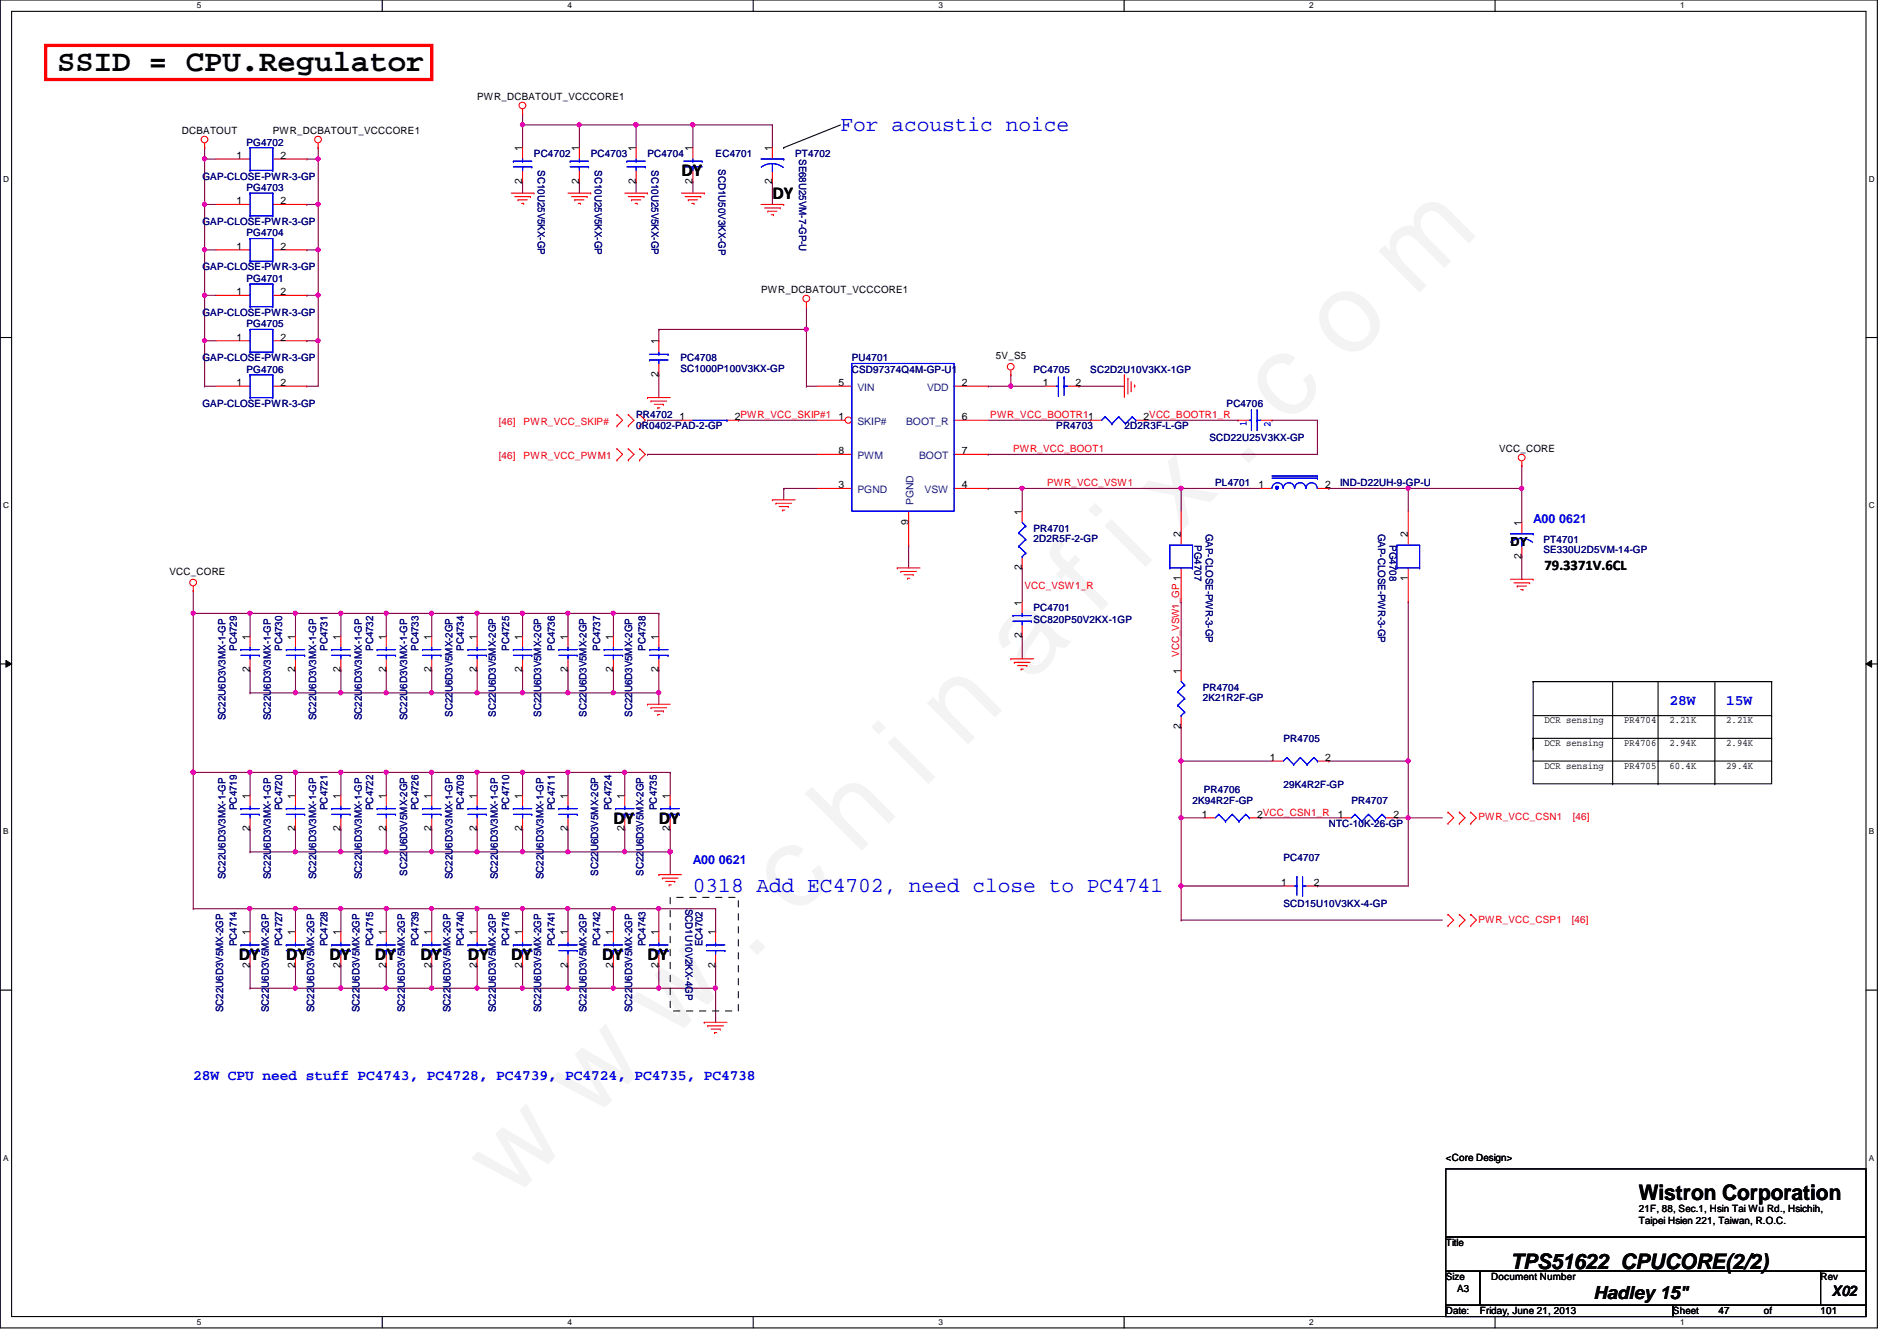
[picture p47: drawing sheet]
<svg xmlns="http://www.w3.org/2000/svg" width="297mm" height="210mm" viewBox="0 0 297 210" stroke-linecap="round" stroke-linejoin="round" font-family="sans-serif">
<defs><g id="words">
<text font-size="17.6" fill="#f0f" x="80.1" y="188" transform="rotate(-45 80.1 188)">w w w . c h i n a f i x . c o m</text>
<text font-size="4.8" x="8.9" y="11.1">SSID = CPU.Regulator</text>
<g font-size="3.3" fill="#00f">
<text x="131.6" y="20.4">For acoustic noice</text>
<text x="108.5" y="139.6">0318 Add EC4702, need close to PC4741</text>
</g>
<g font-size="3.3">
<text x="256.6" y="187.9">Wistron Corporation</text>
<text x="236.5" y="198.6">TPS51622_CPUCORE(2/2)</text>
</g>
<g font-size="2.8">
<text x="106.7" y="27.6">DY</text>
<text x="120.9" y="31.2">DY</text>
<text x="96.1" y="128.9">DY</text>
<text x="103.2" y="128.9">DY</text>
<text x="37.4" y="150.3">DY</text>
<text x="44.8" y="150.3">DY</text>
<text x="51.6" y="150.3">DY</text>
<text x="58.7" y="150.3">DY</text>
<text x="65.8" y="150.3">DY</text>
<text x="73.3" y="150.3">DY</text>
<text x="80" y="150.3">DY</text>
<text x="94.3" y="150.3">DY</text>
<text x="101.4" y="150.3">DY</text>
<text x="249.5" y="203.3">Hadley 15&quot;</text>
</g>
<g font-size="2.3">
<text x="241.8" y="89.3">79.3371V.6CL</text>
<text x="286.8" y="202.8">X02</text>
</g>
<g font-size="2.3" fill="#00f">
<text x="261.4" y="110.3">28W</text>
<text x="270.3" y="110.3">15W</text>
<text x="30.3" y="169">28W CPU need stuff PC4743, PC4728, PC4739, PC4724, PC4735, PC4738</text>
</g>
<g font-size="1.9" fill="#00f">
<text x="240.1" y="81.8">A00 0621</text>
<text x="108.5" y="135.2">A00 0621</text>
</g>
<text font-size="1.9" x="236.5" y="85.4">DY</text>
<g font-size="1.6">
<text x="74.7" y="15.7">PWR_DCBATOUT_VCCCORE1</text>
<text x="28.5" y="21">DCBATOUT</text>
<text x="42.7" y="21">PWR_DCBATOUT_VCCCORE1</text>
<text x="81.8" y="23.7" transform="rotate(-90 81.8 23.7)">1</text>
<text x="90.7" y="23.7" transform="rotate(-90 90.7 23.7)">1</text>
<text x="99.6" y="23.7" transform="rotate(-90 99.6 23.7)">1</text>
<text x="108.5" y="23.7" transform="rotate(-90 108.5 23.7)">1</text>
<text x="120.9" y="23.7" transform="rotate(-90 120.9 23.7)">1</text>
<text x="37" y="24.8">1</text>
<text x="43.9" y="24.8">2</text>
<text x="81.8" y="28.8" transform="rotate(-90 81.8 28.8)">2</text>
<text x="90.7" y="28.8" transform="rotate(-90 90.7 28.8)">2</text>
<text x="99.6" y="28.8" transform="rotate(-90 99.6 28.8)">2</text>
<text x="108.5" y="28.8" transform="rotate(-90 108.5 28.8)">2</text>
<text x="120.9" y="28.8" transform="rotate(-90 120.9 28.8)">2</text>
<text x="37" y="32">1</text>
<text x="43.9" y="32">2</text>
<text x="37" y="39.1">1</text>
<text x="43.9" y="39.1">2</text>
<text x="37" y="46.2">1</text>
<text x="43.9" y="46.2">2</text>
<text x="119.2" y="45.9">PWR_DCBATOUT_VCCCORE1</text>
<text x="37" y="53.3">1</text>
<text x="43.9" y="53.3">2</text>
<text x="103.1" y="53.9" transform="rotate(-90 103.1 53.9)">1</text>
<text x="103.1" y="59" transform="rotate(-90 103.1 59)">2</text>
<text x="156" y="56.2">5V_S5</text>
<text x="37" y="60.4">1</text>
<text x="43.9" y="60.4">2</text>
<text x="106.4" y="65.7">1</text>
<text x="115.1" y="65.7">2PWR_VCC_SKIP#1</text>
<text x="131.3" y="65.7">1</text>
<text x="131.3" y="60.4">5</text>
<text x="150.6" y="60.4">2</text>
<text x="150.6" y="65.7">6</text>
<text x="163.3" y="60.4">1</text>
<text x="168.4" y="60.4">2</text>
<text x="179.1" y="65.7">2VCC_BOOTR1_R</text>
<text x="131.3" y="71.1">8</text>
<text x="150.6" y="71.1">7</text>
<text x="234.7" y="70.8">VCC_CORE</text>
<text x="131.3" y="76.4">3</text>
<text x="150.6" y="76.4">4</text>
<text x="197.1" y="76.4">1</text>
<text x="207.5" y="76.4">2</text>
<text x="142.2" y="82.1" transform="rotate(-90 142.2 82.1)">9</text>
<text x="160" y="80.6" transform="rotate(-90 160 80.6)">1</text>
<text x="238.2" y="82.3" transform="rotate(-90 238.2 82.3)">1</text>
<text x="160" y="89.2" transform="rotate(-90 160 89.2)">2</text>
<text x="184.9" y="84.1" transform="rotate(-90 184.9 84.1)">2</text>
<text x="220.5" y="84.1" transform="rotate(-90 220.5 84.1)">2</text>
<text x="238.2" y="87.5" transform="rotate(-90 238.2 87.5)">2</text>
<text x="26.5" y="90">VCC_CORE</text>
<text x="160" y="94.8" transform="rotate(-90 160 94.8)">1</text>
<text x="220.5" y="91" transform="rotate(-90 220.5 91)">1</text>
<text x="39.1" y="100.1" transform="rotate(-90 39.1 100.1)">1</text>
<text x="46.2" y="100.1" transform="rotate(-90 46.2 100.1)">1</text>
<text x="53.3" y="100.1" transform="rotate(-90 53.3 100.1)">1</text>
<text x="60.4" y="100.1" transform="rotate(-90 60.4 100.1)">1</text>
<text x="67.6" y="100.1" transform="rotate(-90 67.6 100.1)">1</text>
<text x="74.7" y="100.1" transform="rotate(-90 74.7 100.1)">1</text>
<text x="81.8" y="100.1" transform="rotate(-90 81.8 100.1)">1</text>
<text x="88.9" y="100.1" transform="rotate(-90 88.9 100.1)">1</text>
<text x="96" y="100.1" transform="rotate(-90 96 100.1)">1</text>
<text x="103.1" y="100.1" transform="rotate(-90 103.1 100.1)">1</text>
<text x="160" y="99.9" transform="rotate(-90 160 99.9)">2</text>
<text x="39.1" y="105.2" transform="rotate(-90 39.1 105.2)">2</text>
<text x="46.2" y="105.2" transform="rotate(-90 46.2 105.2)">2</text>
<text x="53.3" y="105.2" transform="rotate(-90 53.3 105.2)">2</text>
<text x="60.4" y="105.2" transform="rotate(-90 60.4 105.2)">2</text>
<text x="67.6" y="105.2" transform="rotate(-90 67.6 105.2)">2</text>
<text x="74.7" y="105.2" transform="rotate(-90 74.7 105.2)">2</text>
<text x="81.8" y="105.2" transform="rotate(-90 81.8 105.2)">2</text>
<text x="88.9" y="105.2" transform="rotate(-90 88.9 105.2)">2</text>
<text x="96" y="105.2" transform="rotate(-90 96 105.2)">2</text>
<text x="103.1" y="105.2" transform="rotate(-90 103.1 105.2)">2</text>
<text x="184.9" y="105.5" transform="rotate(-90 184.9 105.5)">1</text>
<text x="241.8" y="113.2">DCR sensing</text>
<text x="254.3" y="113.2">PR4704</text>
<text x="261.4" y="113.2">2.21K</text>
<text x="270.3" y="113.2">2.21K</text>
<text x="184.9" y="114.1" transform="rotate(-90 184.9 114.1)">2</text>
<text x="198.8" y="119.1">1</text>
<text x="207.5" y="119.1">2</text>
<text x="241.8" y="116.8">DCR sensing</text>
<text x="254.3" y="116.8">PR4706</text>
<text x="261.4" y="116.8">2.94K</text>
<text x="270.3" y="116.8">2.94K</text>
<text x="39.1" y="125" transform="rotate(-90 39.1 125)">1</text>
<text x="46.2" y="125" transform="rotate(-90 46.2 125)">1</text>
<text x="53.3" y="125" transform="rotate(-90 53.3 125)">1</text>
<text x="60.4" y="125" transform="rotate(-90 60.4 125)">1</text>
<text x="67.6" y="125" transform="rotate(-90 67.6 125)">1</text>
<text x="74.7" y="125" transform="rotate(-90 74.7 125)">1</text>
<text x="81.8" y="125" transform="rotate(-90 81.8 125)">1</text>
<text x="88.9" y="125" transform="rotate(-90 88.9 125)">1</text>
<text x="97.8" y="125" transform="rotate(-90 97.8 125)">1</text>
<text x="104.9" y="125" transform="rotate(-90 104.9 125)">1</text>
<text x="241.8" y="120.4">DCR sensing</text>
<text x="254.3" y="120.4">PR4705</text>
<text x="261.4" y="120.4">60.4K</text>
<text x="270.3" y="120.4">29.4K</text>
<text x="39.1" y="130.1" transform="rotate(-90 39.1 130.1)">2</text>
<text x="46.2" y="130.1" transform="rotate(-90 46.2 130.1)">2</text>
<text x="53.3" y="130.1" transform="rotate(-90 53.3 130.1)">2</text>
<text x="60.4" y="130.1" transform="rotate(-90 60.4 130.1)">2</text>
<text x="67.6" y="130.1" transform="rotate(-90 67.6 130.1)">2</text>
<text x="74.7" y="130.1" transform="rotate(-90 74.7 130.1)">2</text>
<text x="81.8" y="130.1" transform="rotate(-90 81.8 130.1)">2</text>
<text x="88.9" y="130.1" transform="rotate(-90 88.9 130.1)">2</text>
<text x="97.8" y="130.1" transform="rotate(-90 97.8 130.1)">2</text>
<text x="104.9" y="130.1" transform="rotate(-90 104.9 130.1)">2</text>
<text x="188.2" y="128">1</text>
<text x="196.8" y="128">2VCC_CSN1_R</text>
<text x="209.5" y="128">1</text>
<text x="218.2" y="128">2</text>
<text x="200.6" y="138.6">1</text>
<text x="205.7" y="138.6">2</text>
<text x="39.1" y="146.3" transform="rotate(-90 39.1 146.3)">1</text>
<text x="46.2" y="146.3" transform="rotate(-90 46.2 146.3)">1</text>
<text x="53.3" y="146.3" transform="rotate(-90 53.3 146.3)">1</text>
<text x="60.4" y="146.3" transform="rotate(-90 60.4 146.3)">1</text>
<text x="67.6" y="146.3" transform="rotate(-90 67.6 146.3)">1</text>
<text x="74.7" y="146.3" transform="rotate(-90 74.7 146.3)">1</text>
<text x="81.8" y="146.3" transform="rotate(-90 81.8 146.3)">1</text>
<text x="88.9" y="146.3" transform="rotate(-90 88.9 146.3)">1</text>
<text x="96" y="146.3" transform="rotate(-90 96 146.3)">1</text>
<text x="103.1" y="146.3" transform="rotate(-90 103.1 146.3)">1</text>
<text x="112" y="146.3" transform="rotate(-90 112 146.3)">1</text>
<text x="39.1" y="151.5" transform="rotate(-90 39.1 151.5)">2</text>
<text x="46.2" y="151.5" transform="rotate(-90 46.2 151.5)">2</text>
<text x="53.3" y="151.5" transform="rotate(-90 53.3 151.5)">2</text>
<text x="60.4" y="151.5" transform="rotate(-90 60.4 151.5)">2</text>
<text x="67.6" y="151.5" transform="rotate(-90 67.6 151.5)">2</text>
<text x="74.7" y="151.5" transform="rotate(-90 74.7 151.5)">2</text>
<text x="81.8" y="151.5" transform="rotate(-90 81.8 151.5)">2</text>
<text x="88.9" y="151.5" transform="rotate(-90 88.9 151.5)">2</text>
<text x="96" y="151.5" transform="rotate(-90 96 151.5)">2</text>
<text x="103.1" y="151.5" transform="rotate(-90 103.1 151.5)">2</text>
<text x="112" y="151.5" transform="rotate(-90 112 151.5)">2</text>
<text x="226.4" y="181.7">&lt;Core Design&gt;</text>
<text x="256.6" y="189.7">21F, 88, Sec.1, Hsin Tai Wu Rd., Hsichih,</text>
<text x="256.6" y="191.6">Taipei Hsien 221, Taiwan, R.O.C.</text>
<text x="226.4" y="195.1">Title</text>
<text x="226.4" y="200.4">Size</text>
<text x="228.2" y="202.2">A3</text>
<text x="233.5" y="200.4">Document Number</text>
<text x="285.1" y="200.4">Rev</text>
<text x="226.4" y="205.7">Date:</text>
<text x="231.7" y="205.7">Friday, June 21, 2013</text>
<text x="262" y="205.7">Sheet</text>
<text x="269.1" y="205.7">47</text>
<text x="276.2" y="205.7">of</text>
<text x="285.1" y="205.7">101</text>
</g>
<g font-size="1.6" fill="#000080">
<text x="38.6" y="22.8">PG4702</text>
<text x="31.7" y="28.1">GAP-CLOSE-PWR-3-GP</text>
<text x="38.6" y="29.9">PG4703</text>
<text x="83.6" y="24.6">PC4702</text>
<text x="84.2" y="26.7" transform="rotate(90 84.2 26.7)">SC10U25V5KX-GP</text>
<text x="92.5" y="24.6">PC4703</text>
<text x="93.1" y="26.7" transform="rotate(90 93.1 26.7)">SC10U25V5KX-GP</text>
<text x="101.4" y="24.6">PC4704</text>
<text x="102" y="26.7" transform="rotate(90 102 26.7)">SC10U25V5KX-GP</text>
<text x="112.1" y="24.6">EC4701</text>
<text x="112.5" y="26.5" transform="rotate(90 112.5 26.5)">SCD1U50V3KX-GP</text>
<text x="124.5" y="24.6">PT4702</text>
<text x="125.1" y="24.9" transform="rotate(90 125.1 24.9)">SE68U25VM-7-GP-U</text>
<text x="31.7" y="35.2">GAP-CLOSE-PWR-3-GP</text>
<text x="38.6" y="37">PG4704</text>
<text x="31.7" y="42.3">GAP-CLOSE-PWR-3-GP</text>
<text x="38.6" y="44.1">PG4701</text>
<text x="31.7" y="49.4">GAP-CLOSE-PWR-3-GP</text>
<text x="38.6" y="51.2">PG4705</text>
<text x="31.7" y="56.6">GAP-CLOSE-PWR-3-GP</text>
<text x="38.6" y="58.3">PG4706</text>
<text x="106.5" y="56.6">PC4708</text>
<text x="106.5" y="58.2">SC1000P100V3KX-GP</text>
<text x="133.4" y="56.6">PU4701</text>
<text x="133.4" y="58.3">CSD97374Q4M-GP-U1</text>
<text x="161.8" y="58.3">PC4705</text>
<text x="170.7" y="58.3">SC2D2U10V3KX-1GP</text>
<text x="31.7" y="63.7">GAP-CLOSE-PWR-3-GP</text>
<text x="99.6" y="65.4">PR4702</text>
<text x="192.1" y="63.7">PC4706</text>
<text x="99.6" y="67.2">0R0402-PAD-2-GP</text>
<text x="165.4" y="67.2">PR4703</text>
<text x="176.1" y="67.2">2D2R3F-L-GP</text>
<text x="189.4" y="69">SCD22U25V3KX-GP</text>
<text x="190.3" y="76.1">PL4701</text>
<text x="209.8" y="76.1">IND-D22UH-9-GP-U</text>
<text x="161.8" y="83.2">PR4701</text>
<text x="188.8" y="83.6" transform="rotate(90 188.8 83.6)">GAP-CLOSE-PWR-3-GP</text>
<text x="215.8" y="83.6" transform="rotate(90 215.8 83.6)">GAP-CLOSE-PWR-3-GP</text>
<text x="161.8" y="84.8">2D2R5F-2-GP</text>
<text x="187" y="85.3" transform="rotate(90 187 85.3)">PG4707</text>
<text x="217.6" y="85.3" transform="rotate(90 217.6 85.3)">PG4708</text>
<text x="241.7" y="85">PT4701</text>
<text x="241.7" y="86.6">SE330U2D5VM-14-GP</text>
<text x="161.8" y="95.7">PC4701</text>
<text x="37.1" y="101.9" transform="rotate(-90 37.1 101.9)">PC4729</text>
<text x="44.2" y="101.9" transform="rotate(-90 44.2 101.9)">PC4730</text>
<text x="51.3" y="101.9" transform="rotate(-90 51.3 101.9)">PC4731</text>
<text x="58.4" y="101.9" transform="rotate(-90 58.4 101.9)">PC4732</text>
<text x="65.5" y="101.9" transform="rotate(-90 65.5 101.9)">PC4733</text>
<text x="72.6" y="101.9" transform="rotate(-90 72.6 101.9)">PC4734</text>
<text x="79.8" y="101.9" transform="rotate(-90 79.8 101.9)">PC4725</text>
<text x="86.9" y="101.9" transform="rotate(-90 86.9 101.9)">PC4736</text>
<text x="94" y="101.9" transform="rotate(-90 94 101.9)">PC4737</text>
<text x="101.1" y="101.9" transform="rotate(-90 101.1 101.9)">PC4738</text>
<text x="161.8" y="97.5">SC820P50V2KX-1GP</text>
<text x="35.3" y="112.7" transform="rotate(-90 35.3 112.7)">SC22U6D3V3MX-1-GP</text>
<text x="42.4" y="112.7" transform="rotate(-90 42.4 112.7)">SC22U6D3V3MX-1-GP</text>
<text x="49.5" y="112.7" transform="rotate(-90 49.5 112.7)">SC22U6D3V3MX-1-GP</text>
<text x="56.6" y="112.7" transform="rotate(-90 56.6 112.7)">SC22U6D3V3MX-1-GP</text>
<text x="63.8" y="112.7" transform="rotate(-90 63.8 112.7)">SC22U6D3V3MX-1-GP</text>
<text x="70.9" y="112.2" transform="rotate(-90 70.9 112.2)">SC22U6D3V5MX-2GP</text>
<text x="77.6" y="112.2" transform="rotate(-90 77.6 112.2)">SC22U6D3V5MX-2GP</text>
<text x="84.7" y="112.2" transform="rotate(-90 84.7 112.2)">SC22U6D3V5MX-2GP</text>
<text x="91.9" y="112.2" transform="rotate(-90 91.9 112.2)">SC22U6D3V5MX-2GP</text>
<text x="99" y="112.2" transform="rotate(-90 99 112.2)">SC22U6D3V5MX-2GP</text>
<text x="188.3" y="108.1">PR4704</text>
<text x="188.3" y="109.7">2K21R2F-GP</text>
<text x="201" y="116.1">PR4705</text>
<text x="186.7" y="125.9">2K94R2F-GP</text>
<text x="188.5" y="124.1">PR4706</text>
<text x="201" y="123.4">29K4R2F-GP</text>
<text x="211.6" y="125.9">PR4707</text>
<text x="37.1" y="126.8" transform="rotate(-90 37.1 126.8)">PC4719</text>
<text x="44.2" y="126.8" transform="rotate(-90 44.2 126.8)">PC4720</text>
<text x="51.3" y="126.8" transform="rotate(-90 51.3 126.8)">PC4721</text>
<text x="58.4" y="126.8" transform="rotate(-90 58.4 126.8)">PC4722</text>
<text x="65.5" y="126.8" transform="rotate(-90 65.5 126.8)">PC4726</text>
<text x="72.6" y="126.8" transform="rotate(-90 72.6 126.8)">PC4709</text>
<text x="79.8" y="126.8" transform="rotate(-90 79.8 126.8)">PC4710</text>
<text x="86.9" y="126.8" transform="rotate(-90 86.9 126.8)">PC4711</text>
<text x="95.8" y="126.8" transform="rotate(-90 95.8 126.8)">PC4724</text>
<text x="102.9" y="126.8" transform="rotate(-90 102.9 126.8)">PC4735</text>
<text x="208.1" y="129.5">NTC-10K-26-GP</text>
<text x="35.3" y="137.6" transform="rotate(-90 35.3 137.6)">SC22U6D3V3MX-1-GP</text>
<text x="42.4" y="137.6" transform="rotate(-90 42.4 137.6)">SC22U6D3V3MX-1-GP</text>
<text x="49.5" y="137.6" transform="rotate(-90 49.5 137.6)">SC22U6D3V3MX-1-GP</text>
<text x="56.6" y="137.6" transform="rotate(-90 56.6 137.6)">SC22U6D3V3MX-1-GP</text>
<text x="63.8" y="137.1" transform="rotate(-90 63.8 137.1)">SC22U6D3V5MX-2GP</text>
<text x="70.9" y="137.6" transform="rotate(-90 70.9 137.6)">SC22U6D3V3MX-1-GP</text>
<text x="78" y="137.6" transform="rotate(-90 78 137.6)">SC22U6D3V3MX-1-GP</text>
<text x="85.1" y="137.6" transform="rotate(-90 85.1 137.6)">SC22U6D3V3MX-1-GP</text>
<text x="93.6" y="137.1" transform="rotate(-90 93.6 137.1)">SC22U6D3V5MX-2GP</text>
<text x="100.8" y="137.1" transform="rotate(-90 100.8 137.1)">SC22U6D3V5MX-2GP</text>
<text x="201" y="134.8">PC4707</text>
<text x="107.4" y="142.2" transform="rotate(90 107.4 142.2)">SCD1U10V2KX-4GP</text>
<text x="201" y="141.9">SCD15U10V3KX-4-GP</text>
<text x="37.1" y="148.1" transform="rotate(-90 37.1 148.1)">PC4714</text>
<text x="44.2" y="148.1" transform="rotate(-90 44.2 148.1)">PC4727</text>
<text x="51.3" y="148.1" transform="rotate(-90 51.3 148.1)">PC4728</text>
<text x="58.4" y="148.1" transform="rotate(-90 58.4 148.1)">PC4715</text>
<text x="65.5" y="148.1" transform="rotate(-90 65.5 148.1)">PC4739</text>
<text x="72.6" y="148.1" transform="rotate(-90 72.6 148.1)">PC4740</text>
<text x="79.8" y="148.1" transform="rotate(-90 79.8 148.1)">PC4716</text>
<text x="86.9" y="148.1" transform="rotate(-90 86.9 148.1)">PC4741</text>
<text x="94" y="148.1" transform="rotate(-90 94 148.1)">PC4742</text>
<text x="101.1" y="148.1" transform="rotate(-90 101.1 148.1)">PC4743</text>
<text x="110" y="148.1" transform="rotate(-90 110 148.1)">EC4702</text>
<text x="35" y="158.4" transform="rotate(-90 35 158.4)">SC22U6D3V5MX-2GP</text>
<text x="42.1" y="158.4" transform="rotate(-90 42.1 158.4)">SC22U6D3V5MX-2GP</text>
<text x="49.2" y="158.4" transform="rotate(-90 49.2 158.4)">SC22U6D3V5MX-2GP</text>
<text x="56.3" y="158.4" transform="rotate(-90 56.3 158.4)">SC22U6D3V5MX-2GP</text>
<text x="63.4" y="158.4" transform="rotate(-90 63.4 158.4)">SC22U6D3V5MX-2GP</text>
<text x="70.5" y="158.4" transform="rotate(-90 70.5 158.4)">SC22U6D3V5MX-2GP</text>
<text x="77.6" y="158.4" transform="rotate(-90 77.6 158.4)">SC22U6D3V5MX-2GP</text>
<text x="84.7" y="158.4" transform="rotate(-90 84.7 158.4)">SC22U6D3V5MX-2GP</text>
<text x="91.9" y="158.4" transform="rotate(-90 91.9 158.4)">SC22U6D3V5MX-2GP</text>
<text x="99" y="158.4" transform="rotate(-90 99 158.4)">SC22U6D3V5MX-2GP</text>
</g>
<g font-size="1.6" fill="#004080">
<text x="134.3" y="61.2">VIN</text>
<text x="145.2" y="61.2">VDD</text>
<text x="134.3" y="66.5">SKIP#</text>
<text x="134.3" y="71.8">PWM</text>
<text x="141.9" y="66.5">BOOT_R</text>
<text x="143.9" y="71.8">BOOT</text>
<text x="134.3" y="77.2">PGND</text>
<text x="144.8" y="77.2">VSW</text>
<text x="143" y="79.1" transform="rotate(-90 143 79.1)">PGND</text>
</g>
<g font-size="1.6" fill="#f00">
<text x="155.1" y="65.4">PWR_VCC_BOOTR11</text>
<text x="78.1" y="71.8">[46]</text>
<text x="78.1" y="66.5">[46]</text>
<text x="82" y="71.8">PWR_VCC_PWM1</text>
<text x="82" y="66.5">PWR_VCC_SKIP#</text>
<text x="158.6" y="70.8">PWR_VCC_BOOT1</text>
<text x="164" y="76.1">PWR_VCC_VSW1</text>
<text x="160.4" y="92.1">VCC_VSW1_R</text>
<text x="184.6" y="102.8" transform="rotate(-90 184.6 102.8)">VCC_VSW1_GP 1</text>
<text x="231.5" y="128.4">PWR_VCC_CSN1</text>
<text x="246.3" y="128.4">[46]</text>
<text x="231.5" y="144.4">PWR_VCC_CSP1</text>
<text x="246.1" y="144.4">[46]</text>
</g>
<g font-size="1.6" fill="#00f">
<text x="195.2" y="66.7" transform="rotate(-90 195.2 66.7)">1</text>
<text x="198.9" y="66.8" transform="rotate(-90 198.9 66.8)">2</text>
</g>
<g font-size="1.3">
<text x="30.8" y="1.3">5</text>
<text x="88.9" y="1.3">4</text>
<text x="146.9" y="1.3">3</text>
<text x="205" y="1.3">2</text>
<text x="263.1" y="1.3">1</text>
<text x=".5" y="28.4">D</text>
<text x="292.6" y="28.4">D</text>
<text x=".5" y="79.5">C</text>
<text x="292.6" y="79.5">C</text>
<text x=".5" y="130.6">B</text>
<text x="292.6" y="130.6">B</text>
<text x=".5" y="181.7">A</text>
<text x="292.6" y="181.7">A</text>
<text x="30.8" y="207.4">5</text>
<text x="88.9" y="207.4">4</text>
<text x="146.9" y="207.4">3</text>
<text x="205" y="207.4">2</text>
<text x="263.1" y="207.4">1</text>
</g>
</g></defs>
<path d="M0 0h294v207.9h-294zM1.8 1.8h290.4v204.3h-290.4z" fill="none" stroke="#000" stroke-width=".17"/>
<g fill="#fff">
<path d="M30.8 .2h.7v1.4h-.7z"/>
<path d="M30.8 206.2h.7v1.4h-.7z"/>
</g>
<path d="M59.9 0v1.8M59.9 206.1v1.8" fill="none" stroke="#000" stroke-width=".17"/>
<g fill="#fff">
<path d="M88.9 .2h.6v1.4h-.6z"/>
<path d="M88.9 206.2h.6v1.4h-.6z"/>
</g>
<path d="M117.9 0v1.8M117.9 206.1v1.8" fill="none" stroke="#000" stroke-width=".17"/>
<g fill="#fff">
<path d="M146.9 .2h.7v1.4h-.7z"/>
<path d="M146.9 206.2h.7v1.4h-.7z"/>
</g>
<path d="M176 0v1.8M176 206.1v1.8" fill="none" stroke="#000" stroke-width=".17"/>
<g fill="#fff">
<path d="M205 .2h.7v1.4h-.7z"/>
<path d="M205 206.2h.7v1.4h-.7z"/>
</g>
<path d="M234.1 0v1.8M234.1 206.1v1.8" fill="none" stroke="#000" stroke-width=".17"/>
<g fill="#fff">
<path d="M263.1 .2h.7v1.4h-.7z"/>
<path d="M263.1 206.2h.7v1.4h-.7z"/>
<path d="M.5 27.3h.9v1.4h-.9z"/>
<path d="M292.6 27.3h.9v1.4h-.9z"/>
<path d="M.5 78.4h.9v1.4h-.9z"/>
<path d="M292.6 78.4h.9v1.4h-.9z"/>
</g>
<path d="M0 52.8h1.8M292.2 52.8h1.8" fill="none" stroke="#000" stroke-width=".17"/>
<g fill="#fff">
<path d="M.5 129.5h.8v1.4h-.8z"/>
<path d="M292.6 129.5h.9v1.4h-.9z"/>
</g>
<path d="M0 103.9h1.8M292.2 103.9h1.8" fill="none" stroke="#000" stroke-width=".17"/>
<path d="M.9 103.4l.9 .5-.9 .5zM292.2 103.9l.9-.5v1z" fill="#000"/>
<path d="M.9 103.4l.9 .5-.9 .5zM292.2 103.9l.9-.5v1z" fill="none" stroke="#000" stroke-width=".16"/>
<g fill="#fff">
<path d="M.5 180.5h.8v1.4h-.8z"/>
<path d="M292.6 180.5h.9v1.4h-.9z"/>
</g>
<path d="M0 155h1.8M292.2 155h1.8" fill="none" stroke="#000" stroke-width=".17"/>
<path d="M48 53.3h.1M48 53.3h1.8M220.5 76.5h17.8" fill="none" stroke="#800040" stroke-width=".17"/>
<circle cx="238.3" cy="76.4" r=".32" fill="#f0f"/>
<circle cx="238.3" cy="76.4" r=".32" fill="none" stroke="#f0f" stroke-width=".17"/>
<path d="M90.7 19.6h.1M90.7 19.6v3.5M99.6 19.6h.1M99.6 19.6v3.5" fill="none" stroke="#800040" stroke-width=".17"/>
<circle cx="99.6" cy="19.5" r=".32" fill="#f0f"/>
<circle cx="99.6" cy="19.5" r=".32" fill="none" stroke="#f0f" stroke-width=".17"/>
<path d="M81.8 19.6h.1M81.8 19.6h8.9" fill="none" stroke="#800040" stroke-width=".17"/>
<circle cx="90.7" cy="19.5" r=".32" fill="#f0f"/>
<circle cx="90.7" cy="19.5" r=".32" fill="none" stroke="#f0f" stroke-width=".17"/>
<circle cx="81.8" cy="19.5" r=".32" fill="#f0f"/>
<circle cx="81.8" cy="19.5" r=".32" fill="none" stroke="#f0f" stroke-width=".17"/>
<path d="M81.8 19.6h.1M81.8 17.8h.1M81.8 17.8v5.3M90.7 19.6h.1M90.7 19.6h8.9M108.5 19.6h.1M108.5 19.6v3.5M154.7 71.1h51.6M185 144h40.8" fill="none" stroke="#800040" stroke-width=".17"/>
<circle cx="99.6" cy="19.5" r=".32" fill="#f0f"/>
<circle cx="99.6" cy="19.5" r=".32" fill="none" stroke="#f0f" stroke-width=".17"/>
<path d="M99.6 19.6h.1M99.6 19.6h8.9M49.8 23.1h.1M49.8 23.1v1.8M49.8 53.3h.1M49.8 53.3v7.2" fill="none" stroke="#800040" stroke-width=".17"/>
<circle cx="49.8" cy="53.3" r=".32" fill="#f0f"/>
<circle cx="49.8" cy="53.3" r=".32" fill="none" stroke="#f0f" stroke-width=".17"/>
<g fill="none" stroke="#800040" stroke-width=".17">
<path d="M32 32h.1M32 39.1h.1M32 24.9h.1M32 32h1.8M32 24.9v7.1M32 39.1h1.8M32 53.3h.1M32 46.2h.1M32 46.2h1.8M32 53.3v7.2M48 46.2h.1M48 46.2h1.8"/>
<path d="M48 60.5h.1M48 60.5h1.8"/>
</g>
<circle cx="32" cy="24.9" r=".32" fill="#f0f"/>
<circle cx="32" cy="24.9" r=".32" fill="none" stroke="#f0f" stroke-width=".17"/>
<path d="M32 53.3h.1M32 53.3h1.8" fill="none" stroke="#800040" stroke-width=".17"/>
<circle cx="32" cy="53.3" r=".32" fill="#f0f"/>
<circle cx="32" cy="53.3" r=".32" fill="none" stroke="#f0f" stroke-width=".17"/>
<path d="M49.8 24.9h.1M49.8 24.9v7.1M32 60.5h.1M32 60.5h1.8" fill="none" stroke="#800040" stroke-width=".17"/>
<circle cx="49.8" cy="24.9" r=".32" fill="#f0f"/>
<circle cx="49.8" cy="24.9" r=".32" fill="none" stroke="#f0f" stroke-width=".17"/>
<path d="M32 23.1h.1M32 24.9h.1M32 24.9h1.8M32 23.1v1.8M48 24.9h.1M48 24.9h1.8M49.8 32h.1M49.8 32v7.1" fill="none" stroke="#800040" stroke-width=".17"/>
<circle cx="49.8" cy="32" r=".32" fill="#f0f"/>
<circle cx="49.8" cy="32" r=".32" fill="none" stroke="#f0f" stroke-width=".17"/>
<path d="M32 32h.1M32 32v7.1" fill="none" stroke="#800040" stroke-width=".17"/>
<circle cx="32" cy="32" r=".32" fill="#f0f"/>
<circle cx="32" cy="32" r=".32" fill="none" stroke="#f0f" stroke-width=".17"/>
<path d="M32 39.1h.1M32 39.1v7.1" fill="none" stroke="#800040" stroke-width=".17"/>
<circle cx="32" cy="39.1" r=".32" fill="#f0f"/>
<circle cx="32" cy="39.1" r=".32" fill="none" stroke="#f0f" stroke-width=".17"/>
<path d="M49.8 39.1h.1M49.8 39.1v7.1" fill="none" stroke="#800040" stroke-width=".17"/>
<circle cx="49.8" cy="39.1" r=".32" fill="#f0f"/>
<circle cx="49.8" cy="39.1" r=".32" fill="none" stroke="#f0f" stroke-width=".17"/>
<path d="M32 46.2h.1M32 46.2v7.1" fill="none" stroke="#800040" stroke-width=".17"/>
<circle cx="32" cy="46.2" r=".32" fill="#f0f"/>
<circle cx="32" cy="46.2" r=".32" fill="none" stroke="#f0f" stroke-width=".17"/>
<path d="M48 32h.1M48 32h1.8M49.8 46.2h.1M49.8 46.2v7.1" fill="none" stroke="#800040" stroke-width=".17"/>
<circle cx="49.8" cy="46.2" r=".32" fill="#f0f"/>
<circle cx="49.8" cy="46.2" r=".32" fill="none" stroke="#f0f" stroke-width=".17"/>
<path d="M48 39.1h.1M48 39.1h1.8M238.3 72.9h.1M238.3 76.5h.1M238.3 72.9v8.9M238.3 87.1h.1M238.3 87.1v3.6M46.3 129.8h.1M46.3 129.8v3.5" fill="none" stroke="#800040" stroke-width=".17"/>
<circle cx="46.2" cy="133.3" r=".32" fill="#f0f"/>
<circle cx="46.2" cy="133.3" r=".32" fill="none" stroke="#f0f" stroke-width=".17"/>
<path d="M46.3 96h.1M46.3 96v3.6M39.2 129.8h.1M39.2 129.8v3.5M53.4 129.8h.1M53.4 129.8v3.5M60.5 129.8h.1M60.5 129.8v3.5M39.2 142.2h.1M39.2 142.2h7.1" fill="none" stroke="#800040" stroke-width=".17"/>
<circle cx="39.1" cy="142.2" r=".32" fill="#f0f"/>
<circle cx="39.1" cy="142.2" r=".32" fill="none" stroke="#f0f" stroke-width=".17"/>
<path d="M30.3 120.9h.1M30.3 120.9v21.3M30.3 142.2h.1M30.3 142.2h8.9M60.5 142.2h.1M60.5 142.2h7.1" fill="none" stroke="#800040" stroke-width=".17"/>
<circle cx="60.5" cy="142.2" r=".32" fill="#f0f"/>
<circle cx="60.5" cy="142.2" r=".32" fill="none" stroke="#f0f" stroke-width=".17"/>
<path d="M53.4 142.2h.1M53.4 142.2h7.1" fill="none" stroke="#800040" stroke-width=".17"/>
<circle cx="53.4" cy="142.2" r=".32" fill="#f0f"/>
<circle cx="53.4" cy="142.2" r=".32" fill="none" stroke="#f0f" stroke-width=".17"/>
<path d="M46.3 142.2h.1M46.3 142.2h7.1" fill="none" stroke="#800040" stroke-width=".17"/>
<circle cx="46.2" cy="142.2" r=".32" fill="#f0f"/>
<circle cx="46.2" cy="142.2" r=".32" fill="none" stroke="#f0f" stroke-width=".17"/>
<circle cx="67.6" cy="142.2" r=".32" fill="#f0f"/>
<circle cx="67.6" cy="142.2" r=".32" fill="none" stroke="#f0f" stroke-width=".17"/>
<g fill="none" stroke="#800040" stroke-width=".17">
<path d="M30.3 92.5h.1M30.3 92.5v3.5M39.2 96h.1M39.2 96v3.6M60.5 96h.1M60.5 96h7.1M39.2 142.2h.1M39.2 142.2v3.6M46.3 142.2h.1M46.3 142.2v3.6M53.4 142.2h.1M53.4 142.2v3.6"/>
<path d="M60.5 142.2h.1M60.5 142.2v3.6"/>
</g>
<circle cx="60.5" cy="96" r=".32" fill="#f0f"/>
<circle cx="60.5" cy="96" r=".32" fill="none" stroke="#f0f" stroke-width=".17"/>
<path d="M39.2 96h.1M39.2 96h14.2M46.3 96h.1" fill="none" stroke="#800040" stroke-width=".17"/>
<circle cx="46.2" cy="96" r=".32" fill="#f0f"/>
<circle cx="46.2" cy="96" r=".32" fill="none" stroke="#f0f" stroke-width=".17"/>
<path d="M53.4 96h.1M53.4 96h7.1" fill="none" stroke="#800040" stroke-width=".17"/>
<circle cx="53.4" cy="96" r=".32" fill="#f0f"/>
<circle cx="53.4" cy="96" r=".32" fill="none" stroke="#f0f" stroke-width=".17"/>
<path d="M39.2 151.1h.1M39.2 154.7h.1M39.2 151.1v3.6M39.2 154.7h7.1M60.5 151.1h.1M60.5 151.1v3.6" fill="none" stroke="#800040" stroke-width=".17"/>
<circle cx="67.6" cy="96" r=".32" fill="#f0f"/>
<circle cx="67.6" cy="96" r=".32" fill="none" stroke="#f0f" stroke-width=".17"/>
<path d="M30.3 96h.1M30.3 96h8.9" fill="none" stroke="#800040" stroke-width=".17"/>
<circle cx="39.1" cy="96" r=".32" fill="#f0f"/>
<circle cx="39.1" cy="96" r=".32" fill="none" stroke="#f0f" stroke-width=".17"/>
<g fill="none" stroke="#800040" stroke-width=".17">
<path d="M39.2 104.9h.1M39.2 104.9v3.6M46.3 104.9h.1M46.3 104.9v3.6M53.4 104.9h.1M53.4 104.9v3.6M60.5 104.9h.1M60.5 104.9v3.6M46.3 151.1h.1M46.3 151.1v3.6M53.4 151.1h.1M53.4 154.7h.1"/>
<path d="M53.4 151.1v3.6M53.4 154.7h7.1"/>
</g>
<circle cx="53.4" cy="154.7" r=".32" fill="#f0f"/>
<circle cx="53.4" cy="154.7" r=".32" fill="none" stroke="#f0f" stroke-width=".17"/>
<path d="M60.5 154.7h.1M60.5 154.7h7.1" fill="none" stroke="#800040" stroke-width=".17"/>
<circle cx="60.5" cy="154.7" r=".32" fill="#f0f"/>
<circle cx="60.5" cy="154.7" r=".32" fill="none" stroke="#f0f" stroke-width=".17"/>
<circle cx="67.6" cy="154.7" r=".32" fill="#f0f"/>
<circle cx="67.6" cy="154.7" r=".32" fill="none" stroke="#f0f" stroke-width=".17"/>
<path d="M53.4 120.9h.1M53.4 120.9h7.1" fill="none" stroke="#800040" stroke-width=".17"/>
<circle cx="53.4" cy="120.9" r=".32" fill="#f0f"/>
<circle cx="53.4" cy="120.9" r=".32" fill="none" stroke="#f0f" stroke-width=".17"/>
<path d="M46.3 120.9h.1M46.3 120.9h7.1" fill="none" stroke="#800040" stroke-width=".17"/>
<circle cx="46.2" cy="120.9" r=".32" fill="#f0f"/>
<circle cx="46.2" cy="120.9" r=".32" fill="none" stroke="#f0f" stroke-width=".17"/>
<path d="M30.3 96h.1M30.3 96v24.9" fill="none" stroke="#800040" stroke-width=".17"/>
<circle cx="30.2" cy="120.9" r=".32" fill="#f0f"/>
<circle cx="30.2" cy="120.9" r=".32" fill="none" stroke="#f0f" stroke-width=".17"/>
<circle cx="30.2" cy="96" r=".32" fill="#f0f"/>
<circle cx="30.2" cy="96" r=".32" fill="none" stroke="#f0f" stroke-width=".17"/>
<path d="M46.3 154.7h.1M46.3 154.7h7.1" fill="none" stroke="#800040" stroke-width=".17"/>
<circle cx="46.2" cy="154.7" r=".32" fill="#f0f"/>
<circle cx="46.2" cy="154.7" r=".32" fill="none" stroke="#f0f" stroke-width=".17"/>
<path d="M46.3 108.5h.1M46.3 108.5h7.1" fill="none" stroke="#800040" stroke-width=".17"/>
<circle cx="46.2" cy="108.4" r=".32" fill="#f0f"/>
<circle cx="46.2" cy="108.4" r=".32" fill="none" stroke="#f0f" stroke-width=".17"/>
<path d="M60.5 96h.1M60.5 96v3.6" fill="none" stroke="#800040" stroke-width=".17"/>
<circle cx="67.6" cy="120.9" r=".32" fill="#f0f"/>
<circle cx="67.6" cy="120.9" r=".32" fill="none" stroke="#f0f" stroke-width=".17"/>
<path d="M39.2 120.9h.1M39.2 120.9h7.1" fill="none" stroke="#800040" stroke-width=".17"/>
<circle cx="39.1" cy="120.9" r=".32" fill="#f0f"/>
<circle cx="39.1" cy="120.9" r=".32" fill="none" stroke="#f0f" stroke-width=".17"/>
<path d="M30.3 120.9h.1M30.3 120.9h8.9" fill="none" stroke="#800040" stroke-width=".17"/>
<circle cx="30.2" cy="120.9" r=".32" fill="#f0f"/>
<circle cx="30.2" cy="120.9" r=".32" fill="none" stroke="#f0f" stroke-width=".17"/>
<path d="M60.5 120.9h.1M60.5 120.9h7.1" fill="none" stroke="#800040" stroke-width=".17"/>
<circle cx="60.5" cy="120.9" r=".32" fill="#f0f"/>
<circle cx="60.5" cy="120.9" r=".32" fill="none" stroke="#f0f" stroke-width=".17"/>
<path d="M53.4 108.5h.1M53.4 108.5h7.1" fill="none" stroke="#800040" stroke-width=".17"/>
<circle cx="53.4" cy="108.4" r=".32" fill="#f0f"/>
<circle cx="53.4" cy="108.4" r=".32" fill="none" stroke="#f0f" stroke-width=".17"/>
<circle cx="67.6" cy="108.4" r=".32" fill="#f0f"/>
<circle cx="67.6" cy="108.4" r=".32" fill="none" stroke="#f0f" stroke-width=".17"/>
<path d="M60.5 108.5h.1M60.5 108.5h7.1" fill="none" stroke="#800040" stroke-width=".17"/>
<circle cx="60.5" cy="108.4" r=".32" fill="#f0f"/>
<circle cx="60.5" cy="108.4" r=".32" fill="none" stroke="#f0f" stroke-width=".17"/>
<path d="M39.2 108.5h.1M39.2 108.5h7.1M39.2 120.9h.1M39.2 120.9v3.6M46.3 120.9h.1M46.3 120.9v3.6M53.4 120.9h.1M53.4 120.9v3.6M60.5 120.9h.1M60.5 133.3h.1M60.5 120.9v3.6M60.5 133.3h7.1" fill="none" stroke="#800040" stroke-width=".17"/>
<circle cx="60.5" cy="133.3" r=".32" fill="#f0f"/>
<circle cx="60.5" cy="133.3" r=".32" fill="none" stroke="#f0f" stroke-width=".17"/>
<circle cx="67.6" cy="133.3" r=".32" fill="#f0f"/>
<circle cx="67.6" cy="133.3" r=".32" fill="none" stroke="#f0f" stroke-width=".17"/>
<path d="M53.4 96h.1M53.4 96v3.6M39.2 133.3h.1M39.2 133.3h21.3M46.3 133.3h.1M53.4 133.3h.1" fill="none" stroke="#800040" stroke-width=".17"/>
<circle cx="53.4" cy="133.3" r=".32" fill="#f0f"/>
<circle cx="53.4" cy="133.3" r=".32" fill="none" stroke="#f0f" stroke-width=".17"/>
<path d="M108.5 19.6h12.4M120.9 19.6h.1" fill="none" stroke="#800040" stroke-width=".17"/>
<circle cx="108.5" cy="19.5" r=".32" fill="#f0f"/>
<circle cx="108.5" cy="19.5" r=".32" fill="none" stroke="#f0f" stroke-width=".17"/>
<path d="M120.9 19.6v3.5M120.9 23.1h.1" fill="none" stroke="#800040" stroke-width=".17"/>
<g fill="none" stroke="#f00" stroke-width=".17">
<path d="M81.8 17.8h.1M81.8 17.1v.7M32 23.1h.1M32 22.4v.7M33.8 32h5.4M33.8 39.1h5.4M33.8 24.9h5.4M42.7 32h5.3M42.7 39.1h5.3M42.7 24.9h5.3M49.8 23.1h.1M49.8 22.4v.7"/>
<path d="M81.8 23.1v1.8M90.7 23.1v1.8M99.6 23.1v1.8M108.5 23.1v1.8M120.9 23.1v1.8M33.8 53.3h5.4M33.8 46.2h5.4M42.7 53.3h5.3M42.7 46.2h5.3M33.8 60.5h5.4M42.7 60.5h5.3M238.3 72.9h.1"/>
<path d="M238.3 72.2v.7M30.3 92.5h.1M30.3 91.7v.8M39.2 99.6v1.7M46.3 99.6v1.7M53.4 99.6v1.7M60.5 99.6v1.7M236.5 90.7h3.6M237.1 91.2h2.4M237.6 91.7h.1M237.6 91.7h1.4M238.1 92.3h.4"/>
<path d="M238.3 81.8v1.8M238.3 85.3v1.8M238.5 92.3h.1M239.5 91.2h.1M240.1 90.7h.1M39.2 103.1v1.8M46.3 103.1v1.8M53.4 103.1v1.8M60.5 103.1v1.8M39.2 124.5v1.7M39.2 128v1.8M46.3 124.5v1.7"/>
<path d="M46.3 128v1.8M53.4 124.5v1.7M53.4 128v1.8M60.5 124.5v1.7M60.5 128v1.8M39.2 145.8v1.8M39.2 149.4v1.7M46.3 145.8v1.8M46.3 149.4v1.7M53.4 145.8v1.8M53.4 149.4v1.7M60.5 145.8v1.8"/>
<path d="M60.5 149.4v1.7"/>
<circle cx="81.8" cy="16.5" r=".52"/>
<circle cx="32" cy="21.8" r=".52"/>
<circle cx="49.8" cy="21.8" r=".52"/>
<circle cx="238.3" cy="71.6" r=".52"/>
<circle cx="30.2" cy="91.2" r=".52"/>
</g>
<g fill="none" stroke="#000" stroke-width=".17">
<path d="M131.6 19.6l-8.9 3.5M122.7 23.1h.1M240.1 106.7h37.3v16h-37.3zM240.1 106.7h.1M240.1 115.6h.1M240.1 119.1h37.3M240.1 112h37.3M240.1 106.7h37.3M240.1 115.6v1.7M240.1 115.6h37.3M252.5 106.7v16M259.6 106.7v16"/>
<path d="M268.5 106.7v16M277.4 119.1h.1M277.4 112h.1M277.4 106.7h.1M277.4 115.6h.1M252.5 122.7h.1M259.6 122.7h.1M268.5 122.7h.1M226.4 183h65.8v10.6h-65.8zM226.4 193.6h65.8v5.4h-65.8zM226.4 199h5.3v5.3h-5.3zM231.7 199h53.4v5.3h-53.4z"/>
<path d="M285.1 199h7.1v5.3h-7.1zM226.4 204.3h35.6v1.8h-35.6zM262 204.3h30.2v1.8h-30.2z"/>
</g>
<path d="M7.2 7.1h60.4v5.3h-60.4z" fill="none" stroke="#f00" stroke-width=".51"/>
<g fill="none" stroke="#00f" stroke-width=".17">
<path d="M39.2 30.2h.1M39.2 33.8h.1M39.2 37.3h.1M39.2 23.1h.1M39.2 26.7h.1M39.2 23.1v3.6M39.2 30.2v3.6M39.2 37.3v3.6M39.2 30.2h3.5M39.2 33.8h3.5M39.2 37.3h3.5M39.2 23.1h3.5"/>
<path d="M39.2 26.7h3.5M42.7 30.2h.1M42.7 33.8h.1M42.7 37.3h.1M42.7 23.1h.1M42.7 26.7h.1M42.7 23.1v3.6M42.7 30.2v3.6M42.7 37.3v3.6M39.2 51.6h.1M39.2 55.1h.1M39.2 44.4h.1"/>
<path d="M39.2 48h.1M39.2 40.9h.1M39.2 58.7h.1M39.2 44.4v3.6M39.2 51.6v3.5M39.2 58.7v3.5M39.2 51.6h3.5M39.2 55.1h3.5M39.2 44.4h3.5M39.2 48h3.5M39.2 40.9h3.5M39.2 58.7h3.5"/>
<path d="M42.7 51.6h.1M42.7 55.1h.1M42.7 44.4h.1M42.7 48h.1M42.7 40.9h.1M42.7 58.7h.1M42.7 44.4v3.6M42.7 51.6v3.5M42.7 58.7v3.5M39.2 62.2h.1M39.2 62.2h3.5M42.7 62.2h.1"/>
<path d="M236.5 83.6h3.6M238.3 85.3h.1M238.3 84.3l.7 .1 1 .5M238.3 84.3l-1.1 .2-.6 .3M238.3 84.3v1M240.1 83.6h.1M37.7 101.7h.1M37.7 101.7h2.9M37.7 102.6h2.9M39.2 101.7h.1M39.2 102.6h.1M39.2 101.3v.4"/>
<path d="M39.2 102.6v.5M40.6 102.6h.1M44.8 101.7h.1M44.8 101.7h2.9M44.8 102.6h2.9M46.3 101.7h.1M46.3 102.6h.1M46.3 101.3v.4M46.3 102.6v.5M47.7 102.6h.1M51.9 101.7h.1M51.9 101.7h2.9"/>
<path d="M51.9 102.6h2.9M53.4 101.7h.1M53.4 102.6h.1M53.4 101.3v.4M53.4 102.6v.5M54.8 102.6h.1M59.1 101.7h.1M59.1 101.7h2.8M59.1 102.6h2.8M60.5 101.7h.1M60.5 102.6h.1M60.5 101.3v.4"/>
<path d="M60.5 102.6v.5M61.9 102.6h.1M66.2 101.7h.1M66.2 101.7h2.8M66.2 102.6h2.8M37.7 126.6h.1M37.7 126.6h2.9M37.7 127.5h2.9M39.2 126.6h.1M39.2 127.5h.1M39.2 126.2v.4M39.2 127.5v.5"/>
<path d="M40.6 127.5h.1M44.8 126.6h.1M44.8 126.6h2.9M44.8 127.5h2.9M46.3 126.6h.1M46.3 127.5h.1M46.3 126.2v.4M46.3 127.5v.5M47.7 127.5h.1M51.9 126.6h.1M51.9 126.6h2.9M51.9 127.5h2.9"/>
<path d="M53.4 126.6h.1M53.4 127.5h.1M53.4 126.2v.4M53.4 127.5v.5M54.8 127.5h.1M59.1 126.6h.1M59.1 126.6h2.8M59.1 127.5h2.8M60.5 126.6h.1M60.5 127.5h.1M60.5 126.2v.4M60.5 127.5v.5"/>
<path d="M61.9 127.5h.1M66.2 126.6h.1M66.2 126.6h2.8M66.2 127.5h2.8M37.7 147.9h.1M37.7 147.9h2.9M37.7 148.8h2.9M39.2 147.9h.1M39.2 148.8h.1M39.2 147.6v.3M39.2 148.8v.6M40.6 148.8h.1"/>
<path d="M44.8 147.9h.1M44.8 147.9h2.9M44.8 148.8h2.9M46.3 147.9h.1M46.3 148.8h.1M46.3 147.6v.3M46.3 148.8v.6M47.7 148.8h.1M51.9 147.9h.1M51.9 147.9h2.9M51.9 148.8h2.9M53.4 147.9h.1"/>
<path d="M53.4 148.8h.1M53.4 147.6v.3M53.4 148.8v.6M54.8 148.8h.1M59.1 147.9h.1M59.1 147.9h2.8M59.1 148.8h2.8M60.5 147.9h.1M60.5 148.8h.1M60.5 147.6v.3M60.5 148.8v.6M61.9 148.8h.1"/>
<path d="M66.2 147.9h.1M66.2 147.9h2.8M66.2 148.8h2.8"/>
</g>
<circle cx="238.3" cy="76.4" r=".32" fill="#f0f"/>
<circle cx="238.3" cy="76.4" r=".32" fill="none" stroke="#f0f" stroke-width=".17"/>
<circle cx="99.6" cy="19.5" r=".32" fill="#f0f"/>
<circle cx="99.6" cy="19.5" r=".32" fill="none" stroke="#f0f" stroke-width=".17"/>
<circle cx="90.7" cy="19.5" r=".32" fill="#f0f"/>
<circle cx="90.7" cy="19.5" r=".32" fill="none" stroke="#f0f" stroke-width=".17"/>
<circle cx="81.8" cy="19.5" r=".32" fill="#f0f"/>
<circle cx="81.8" cy="19.5" r=".32" fill="none" stroke="#f0f" stroke-width=".17"/>
<circle cx="99.6" cy="19.5" r=".32" fill="#f0f"/>
<circle cx="99.6" cy="19.5" r=".32" fill="none" stroke="#f0f" stroke-width=".17"/>
<circle cx="49.8" cy="53.3" r=".32" fill="#f0f"/>
<circle cx="49.8" cy="53.3" r=".32" fill="none" stroke="#f0f" stroke-width=".17"/>
<circle cx="32" cy="24.9" r=".32" fill="#f0f"/>
<circle cx="32" cy="24.9" r=".32" fill="none" stroke="#f0f" stroke-width=".17"/>
<circle cx="32" cy="53.3" r=".32" fill="#f0f"/>
<circle cx="32" cy="53.3" r=".32" fill="none" stroke="#f0f" stroke-width=".17"/>
<circle cx="49.8" cy="24.9" r=".32" fill="#f0f"/>
<circle cx="49.8" cy="24.9" r=".32" fill="none" stroke="#f0f" stroke-width=".17"/>
<circle cx="49.8" cy="32" r=".32" fill="#f0f"/>
<circle cx="49.8" cy="32" r=".32" fill="none" stroke="#f0f" stroke-width=".17"/>
<circle cx="32" cy="32" r=".32" fill="#f0f"/>
<circle cx="32" cy="32" r=".32" fill="none" stroke="#f0f" stroke-width=".17"/>
<circle cx="32" cy="39.1" r=".32" fill="#f0f"/>
<circle cx="32" cy="39.1" r=".32" fill="none" stroke="#f0f" stroke-width=".17"/>
<circle cx="49.8" cy="39.1" r=".32" fill="#f0f"/>
<circle cx="49.8" cy="39.1" r=".32" fill="none" stroke="#f0f" stroke-width=".17"/>
<circle cx="32" cy="46.2" r=".32" fill="#f0f"/>
<circle cx="32" cy="46.2" r=".32" fill="none" stroke="#f0f" stroke-width=".17"/>
<circle cx="49.8" cy="46.2" r=".32" fill="#f0f"/>
<circle cx="49.8" cy="46.2" r=".32" fill="none" stroke="#f0f" stroke-width=".17"/>
<circle cx="46.2" cy="133.3" r=".32" fill="#f0f"/>
<circle cx="46.2" cy="133.3" r=".32" fill="none" stroke="#f0f" stroke-width=".17"/>
<circle cx="39.1" cy="142.2" r=".32" fill="#f0f"/>
<circle cx="39.1" cy="142.2" r=".32" fill="none" stroke="#f0f" stroke-width=".17"/>
<circle cx="60.5" cy="142.2" r=".32" fill="#f0f"/>
<circle cx="60.5" cy="142.2" r=".32" fill="none" stroke="#f0f" stroke-width=".17"/>
<circle cx="53.4" cy="142.2" r=".32" fill="#f0f"/>
<circle cx="53.4" cy="142.2" r=".32" fill="none" stroke="#f0f" stroke-width=".17"/>
<circle cx="46.2" cy="142.2" r=".32" fill="#f0f"/>
<circle cx="46.2" cy="142.2" r=".32" fill="none" stroke="#f0f" stroke-width=".17"/>
<circle cx="67.6" cy="142.2" r=".32" fill="#f0f"/>
<circle cx="67.6" cy="142.2" r=".32" fill="none" stroke="#f0f" stroke-width=".17"/>
<circle cx="60.5" cy="96" r=".32" fill="#f0f"/>
<circle cx="60.5" cy="96" r=".32" fill="none" stroke="#f0f" stroke-width=".17"/>
<circle cx="46.2" cy="96" r=".32" fill="#f0f"/>
<circle cx="46.2" cy="96" r=".32" fill="none" stroke="#f0f" stroke-width=".17"/>
<circle cx="53.4" cy="96" r=".32" fill="#f0f"/>
<circle cx="53.4" cy="96" r=".32" fill="none" stroke="#f0f" stroke-width=".17"/>
<circle cx="67.6" cy="96" r=".32" fill="#f0f"/>
<circle cx="67.6" cy="96" r=".32" fill="none" stroke="#f0f" stroke-width=".17"/>
<circle cx="39.1" cy="96" r=".32" fill="#f0f"/>
<circle cx="39.1" cy="96" r=".32" fill="none" stroke="#f0f" stroke-width=".17"/>
<circle cx="53.4" cy="154.7" r=".32" fill="#f0f"/>
<circle cx="53.4" cy="154.7" r=".32" fill="none" stroke="#f0f" stroke-width=".17"/>
<circle cx="60.5" cy="154.7" r=".32" fill="#f0f"/>
<circle cx="60.5" cy="154.7" r=".32" fill="none" stroke="#f0f" stroke-width=".17"/>
<circle cx="67.6" cy="154.7" r=".32" fill="#f0f"/>
<circle cx="67.6" cy="154.7" r=".32" fill="none" stroke="#f0f" stroke-width=".17"/>
<circle cx="53.4" cy="120.9" r=".32" fill="#f0f"/>
<circle cx="53.4" cy="120.9" r=".32" fill="none" stroke="#f0f" stroke-width=".17"/>
<circle cx="46.2" cy="120.9" r=".32" fill="#f0f"/>
<circle cx="46.2" cy="120.9" r=".32" fill="none" stroke="#f0f" stroke-width=".17"/>
<circle cx="30.2" cy="120.9" r=".32" fill="#f0f"/>
<circle cx="30.2" cy="120.9" r=".32" fill="none" stroke="#f0f" stroke-width=".17"/>
<circle cx="30.2" cy="96" r=".32" fill="#f0f"/>
<circle cx="30.2" cy="96" r=".32" fill="none" stroke="#f0f" stroke-width=".17"/>
<circle cx="46.2" cy="154.7" r=".32" fill="#f0f"/>
<circle cx="46.2" cy="154.7" r=".32" fill="none" stroke="#f0f" stroke-width=".17"/>
<circle cx="46.2" cy="108.4" r=".32" fill="#f0f"/>
<circle cx="46.2" cy="108.4" r=".32" fill="none" stroke="#f0f" stroke-width=".17"/>
<circle cx="67.6" cy="120.9" r=".32" fill="#f0f"/>
<circle cx="67.6" cy="120.9" r=".32" fill="none" stroke="#f0f" stroke-width=".17"/>
<circle cx="39.1" cy="120.9" r=".32" fill="#f0f"/>
<circle cx="39.1" cy="120.9" r=".32" fill="none" stroke="#f0f" stroke-width=".17"/>
<circle cx="30.2" cy="120.9" r=".32" fill="#f0f"/>
<circle cx="30.2" cy="120.9" r=".32" fill="none" stroke="#f0f" stroke-width=".17"/>
<circle cx="60.5" cy="120.9" r=".32" fill="#f0f"/>
<circle cx="60.5" cy="120.9" r=".32" fill="none" stroke="#f0f" stroke-width=".17"/>
<circle cx="53.4" cy="108.4" r=".32" fill="#f0f"/>
<circle cx="53.4" cy="108.4" r=".32" fill="none" stroke="#f0f" stroke-width=".17"/>
<circle cx="67.6" cy="108.4" r=".32" fill="#f0f"/>
<circle cx="67.6" cy="108.4" r=".32" fill="none" stroke="#f0f" stroke-width=".17"/>
<circle cx="60.5" cy="108.4" r=".32" fill="#f0f"/>
<circle cx="60.5" cy="108.4" r=".32" fill="none" stroke="#f0f" stroke-width=".17"/>
<circle cx="60.5" cy="133.3" r=".32" fill="#f0f"/>
<circle cx="60.5" cy="133.3" r=".32" fill="none" stroke="#f0f" stroke-width=".17"/>
<circle cx="67.6" cy="133.3" r=".32" fill="#f0f"/>
<circle cx="67.6" cy="133.3" r=".32" fill="none" stroke="#f0f" stroke-width=".17"/>
<circle cx="53.4" cy="133.3" r=".32" fill="#f0f"/>
<circle cx="53.4" cy="133.3" r=".32" fill="none" stroke="#f0f" stroke-width=".17"/>
<circle cx="108.5" cy="19.5" r=".32" fill="#f0f"/>
<circle cx="108.5" cy="19.5" r=".32" fill="none" stroke="#f0f" stroke-width=".17"/>
<use href="#words"/>
</svg>
